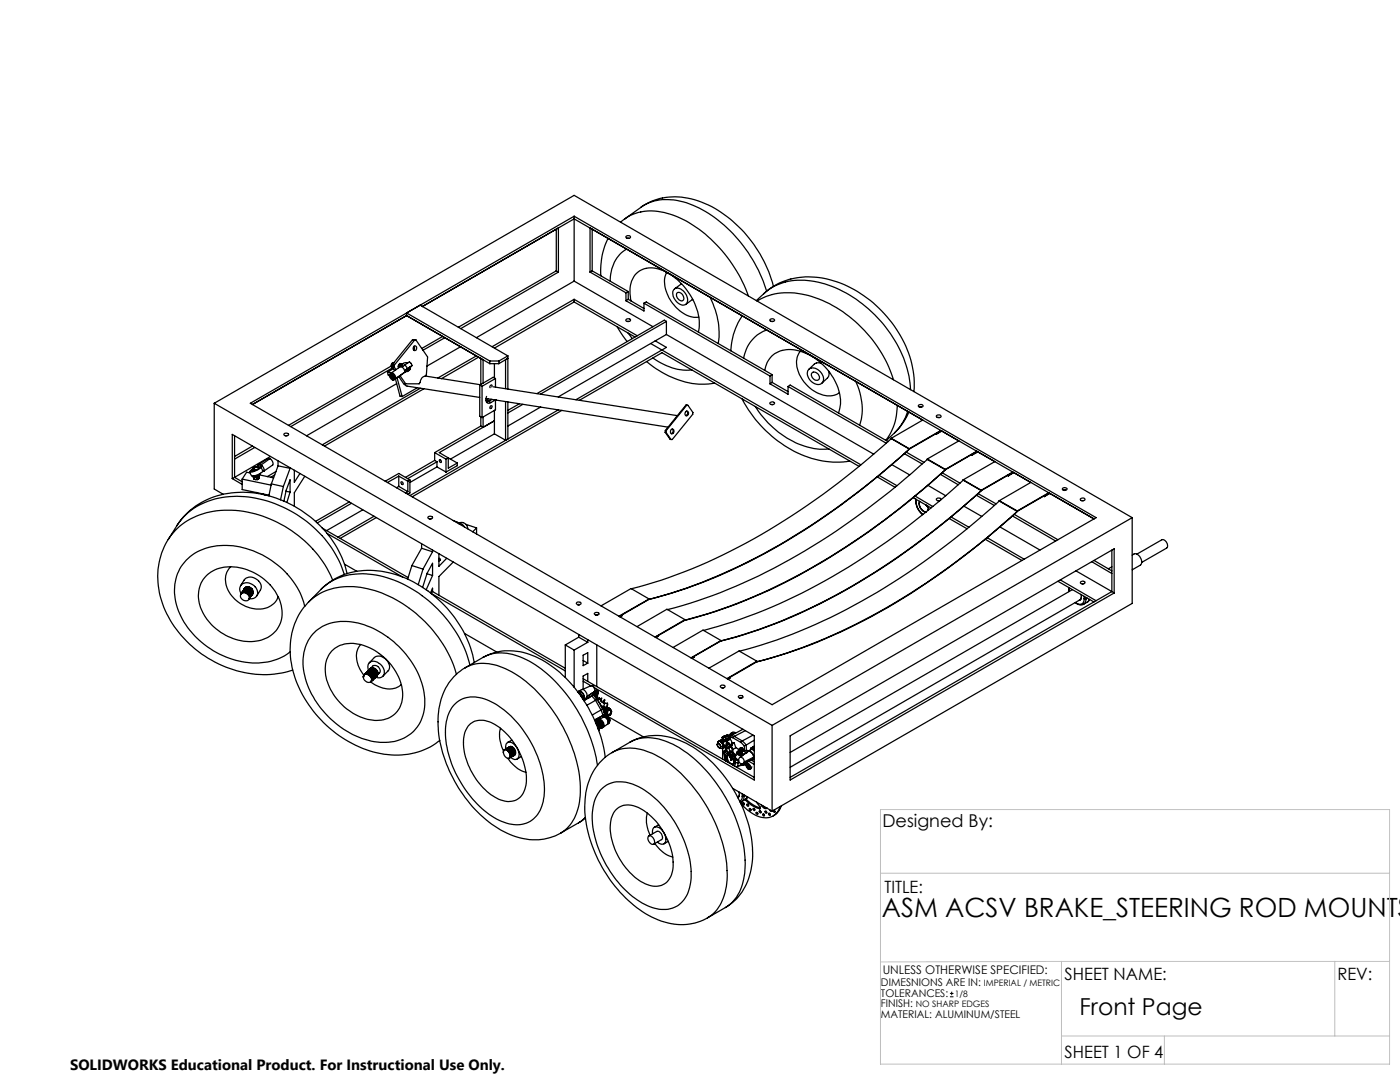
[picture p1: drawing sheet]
<svg xmlns="http://www.w3.org/2000/svg" width="279mm" height="216mm" viewBox="0 0 279 216" stroke-linecap="round" stroke-linejoin="round" font-family="sans-serif">
<defs><g id="words">
<text font-size="5.3" x="176" y="182.9">ASM ACSV BRAKE_STEERING ROD MOUNTS</text>
<text font-size="4.7" x="215.5" y="202.6">Front Page</text>
<text font-size="3.5" x="176.1" y="165">Designed By:</text>
<g font-size="3.4">
<text x="176.5" y="178.1">TITLE:</text>
<text x="212.5" y="195.5">SHEET NAME:</text>
<text x="266.9" y="195.5">REV:</text>
<text x="212.5" y="211.1">SHEET 1 OF 4</text>
</g>
<text font-size="3" x="14" y="213.5">SOLIDWORKS Educational Product. For Instructional Use Only.</text>
<text font-size="2.4" x="176.2" y="194.4">UNLESS OTHERWISE SPECIFIED:</text>
<g font-size="2.1">
<text x="175.8" y="196.8">DIMESNIONS ARE IN:</text>
<text x="175.8" y="198.9">TOLERANCES:</text>
<text x="175.8" y="201">FINISH:</text>
<text x="175.8" y="203.1">MATERIAL: ALUMINUM/STEEL</text>
</g>
<g font-size="1.8">
<text x="196.3" y="196.8">IMPERIAL / METRIC</text>
<text x="182.8" y="201">NO SHARP EDGES</text>
<text x="190.5" y="198.9">1/8</text>
</g>
</g></defs>
<g fill="none" stroke="#000" stroke-width=".25">
<path d="M111 54l.4 .3M111 54l-19.5 11.3M111 45.7v8.3M111.4 45.5v8.8M111.4 54.3l-19.5 11.3M114.6 43.1v13M114.6 59.7v.6M114.6 56.1l15.7 9.1M114.6 56.1l-19.5 11.3M114.6 59.7l12.6 7.3M114.6 59.7l-16.4 9.5M117.8 54.3l7.1 4.1"/>
<path d="M117.8 45.5v8.8M118.2 54l-.4 .3M118.2 45.7v8.3M118.2 54l7.2 4.2M121.4 47.6a14.3 14.3 0 0 0-1.5 7.4M124.7 43.6l-.8 .7M124.7 43.6a9.9 9.9 0 0 1 9.1-.8 25.3 25.3 0 0 1 13.2 11.3l1.5 2.8 .9 2.2M124.9 47.2l.2-.1a.39 .39 0 0 1 .5-.1 .39 .39 0 0 1 .1 .5h-.1a.46 .46 0 0 1-.7-.3zM124.9 58.4v1.6M125.1 49.7a7 7 0 0 0-3.3 6.4M125.2 47.6h.3M125.4 59.7l-.5 .3"/>
<path d="M125.4 59.7l3.1 1.9M125.4 58.2l-.5 .2M125.4 58.2v1.5M128 41.3a12.6 12.6 0 0 1 12.7-.7 25.5 25.5 0 0 1 13.7 16.6M128 41.3a9.9 9.9 0 0 1 9-.8 27 27 0 0 1 15.8 17.1l.2 .5M128 41.3l-3.3 2.3M133.1 54.3a5.8 5.8 0 0 0 .8 5.8 6 6 0 0 0 5.6 3.2M134.5 57.7a1.51 1.51 0 0 1 2.2 .7 1.62 1.62 0 0 1 0 2.4 2.3 2.3 0 0 1-2.4-2.4zM135.1 58.5a1 1 0 0 1 1.1 .3 1 1 0 0 1 0 1.2 1.11 1.11 0 0 1-1.1-1.5zM136 56.7l-1.4 .9M138.3 59.7l-1.5 1M141.7 59.3a15.5 15.5 0 0 1 1.6 9.2"/>
<path d="M152.4 58.6a13.9 13.9 0 0 1 13.9-2.6 23.7 23.7 0 0 1 16.1 18.7v3.4M152.4 58.6a11.3 11.3 0 0 1 10.2-2.4 25.3 25.3 0 0 1 17.1 13.8 20.1 20.1 0 0 1 2 7.8M152.4 58.6l-1.4 1.4M77.3 74.3l.8 .1M77.3 74.3l.2 .5 .2 .1M78 74.8a.53 .53 0 0 1 .6 .1 .53 .53 0 0 1 0 .7 .68 .68 0 0 1-.6-.8zM78 74.9l.1 .3a.32 .32 0 0 0 .4 .3 .32 .32 0 0 0 .2-.3M78 74.9l.1 .3 .4 .2M78 74.9l.2 .5 .3 .1M78.1 73l-20.5 11.9M78.2 74.4a1.18 1.18 0 0 1 .8 1.1M78.2 74.4l-.5 .3a1.25 1.25 0 0 0 .8 1.2"/>
<path d="M78.2 74.7a.46 .46 0 0 0 .5 .7M78.2 75.2l.3 .2M78.2 74.7l.1 .4 .4 .2M78.2 75.2l.5 .2M78.2 74.7v.1a.49 .49 0 0 0 .5 .5M78.2 73.3h.2M78.2 72.8l.5 .1M78.2 73.2h.5M78.2 72.8v.4M78.2 73.2l.6 .7M78.3 74.7l.1 .3 .3 .3-.2-.1zM78.4 74.7a.27 .27 0 0 0-.3 .2 .27 .27 0 0 0 .1 .3"/>
<path d="M78.4 74.7l.3 .5M78.4 72.4l-.3 .5 .1 .4M78.4 73.4l-20.4 11.7M78.4 74.8l.3 .3-.2-.3 .1 .2M78.4 74.9l.3 .3M78.5 73.6l-1.2 .7M78.6 72.4l-.3 .3M78.6 72.4a.52 .52 0 0 0-.5 .4 .52 .52 0 0 0 .2 .5M78.6 72.4l-.3 .2-.1 .5M78.6 72.4a.52 .52 0 0 0-.3 .8M78.6 72.4l-.4 .3v.4M78.7 73.2l.3 .6"/>
<path d="M78.7 72.9v.3M78.7 75.3l-.2 .1M78.9 75.6l.9 3.5h.5M79 75.5l-.5 .4M79.2 76.6l-18 10.4M79.2 75.4l1.1 3.7M79.5 73.1l.1 .3M79.5 73.1h.3M79.6 75.1l.9 1.5h.5M79.8 72.5l-.3 .6M79.8 72.5l.3 .1-.2 .2M79.8 72.5l.5 .1"/>
<path d="M79.8 73.1v.1M79.8 75l1.2 1.6M79.9 72.8v.4M79.9 72.8l-.1 .3M80 73.1a1.28 1.28 0 0 1 .8 1.2M80 73.1l-1.8 1.3M80.2 72.6h.2M80.3 72.7l-.2 .4M80.3 72.7l-.3 .1-.1 .4M80.3 72.6l-.4 .2M80.3 72.6h.1M80.6 76.6l.6 .4 14.5 2.3"/>
<path d="M80.8 72.8l.4-.3a.54 .54 0 0 1 .6-.2 .54 .54 0 0 1 .4 .5v.2M80.8 72.8l-.5 .4-.3-.1M80.8 72.8l.5 .8M80.8 74.3l-1.8 1.2M80.8 74.3l-2.3 1.6M81.1 63h.1M81.1 62.4l2.8-1.5 17.5 10.1M81.1 62.4l16.7 9.6M81.1 62.4v.6M81.1 63l16.7 9.6M81.1 63l-30.7 17.7M81.3 73.6l-.4 .2-.1 .5"/>
<path d="M81.4 72.4a.89 .89 0 0 0-1.3 .7M81.8 73.3a.38 .38 0 0 1-.2 .4 .38 .38 0 0 1-.4 0l.2 .1M81.8 73.2a.41 .41 0 0 1-.1 .5 .41 .41 0 0 1-.6 0M81.9 73.2a.9 .9 0 0 1-1.1 1M81.9 73.2l-1 .7M81.9 73.2l.3-.2-.9 .6M81.9 73.2a.54 .54 0 0 1-.2 .6 .54 .54 0 0 1-.7 0M82.3 67.8l-4.1 5M82.3 67.8h.5M82.3 67.8h.7M82.7 69.1a.41 .41 0 0 1 .4 .4 .41 .41 0 0 1-.6 .3l-.1-.3zM82.7 69.1v.4l-.2 .3"/>
<path d="M82.8 67.8l-4.1 5.1M82.8 67.8h.2M83 67.8l2.3 3.4-.2 3.6-.2 .2M83.3 77.4l-3 1.7M83.9 77.5l-19.6 11.3M84.3 61.2l30.3-17.5 103.7 59.8-8.8-5-1.1 .6M84.6 77.6l-19.8 11.4M84.9 75a1.24 1.24 0 0 0-1 1.3l-.3 .3h-2.6M84.9 75l10.9 1.8M88.3 67.1l-4.1 2.4M88.8 67.4l-4.4 2.5M91.9 69.2l-6.7 3.9"/>
<path d="M95.1 71l-7.7 4.4M95.5 71.3l-7.4 4.3M95.7 76.8l.5 .3M95.7 76.8v6.2l.5 .3M96.2 77.1v6.2M96.4 76.4v-4.6l-.4-.3v5.2M97 79.5l36.3 5.7M97.1 79.8l-.1 .1M97.1 79.8l.4 .3M97.1 79.1a.77 .77 0 0 0-.1 .9 .77 .77 0 0 0 .8 .4l.2-.1M97.4 79.6l-.3 .2M97.8 72.6h1.8"/>
<path d="M97.8 72v.6M97.8 72h1.8M98 79.7l-.4 .3M98.1 77.2l.1-.3a.29 .29 0 0 0-.4 .1 .29 .29 0 0 0 0 .4M98.2 79.7l-.7 .4M98.5 77.2l36.7 5.7M98.7 72.6v2.8M98.9 79.8h.1M98.9 75.5l-.5-.2-2.7 1.5M98.9 75.5l-2.7 1.6M98.9 79.8l-.9 .5M98.9 75.5v1.7"/>
<path d="M98.9 79.8v2l-2.7 1.5M99.6 72.6l1.8-1.1-.5 .3v5.7M99.6 72v.6M101.4 71v6.6M101.4 71l-1.8 1M114.6 60.3l12.1 6.9M114.6 60.3l-15.9 9.2M115.6 79.9l16.5-9.5 39.3 22.7M123.2 65.2l2 3M124.9 60l3.6 2.1v-1.6M125 63.7a.41 .41 0 0 1 .5-.1 .41 .41 0 0 1 .3 .4 .51 .51 0 0 1-.9-.2zM125.2 64.1h.3"/>
<path d="M125.3 66.5l.9 1.1M125.9 60.1a5.5 5.5 0 0 1 1.7-6 5.4 5.4 0 0 1 5.9 .5 12.4 12.4 0 0 1 6 10.9l-.1 .8M128.5 60.5l25.2 14.5M128.5 60.5l.5-.2 25.1 14.5M129 72.1a17.2 17.2 0 0 0 13 4.5l.6-.2M129.9 68.5l41.9 24.2M130.3 71.4a11.2 11.2 0 0 0 7.8 2.4M130.8 68l-19.4 11.2M130.8 68l2.2 1.3-18.1 10.5M133 64.1l-.4-.2-25.4 14.6M133 64.1l-25.1 14.5M133 64.1v2.6"/>
<path d="M133 66.7l-2.2 1.3M133 66.7l41.4 23.9M148.1 79.6a23.4 23.4 0 0 0 16.7 12.5l2.8 .1 2-.2M148.1 63a13.8 13.8 0 0 0-2.3 7M151.1 60.1a12.8 12.8 0 0 1 10.9-.9 26 26 0 0 1 16.3 16.6M152.6 73.9a4.8 4.8 0 0 1 6.1-4.1 11.5 11.5 0 0 1 9 10.8l-.4 1.8M153 65.8a7.2 7.2 0 0 0-4.6 5.7M153.7 75v1.6M153.7 76.6l3.6 2.1v-1.6M153.7 63.7h.1a.39 .39 0 0 1 .5-.1 .39 .39 0 0 1 .2 .5h-.1a.4 .4 0 0 1-.5 .1 .4 .4 0 0 1-.2-.5zM154 64.1h.3M154.1 74.8v1.5"/>
<path d="M154.1 76.3l-.4 .3M154.1 76.3l3.2 1.8M154.1 74.8l-.4 .2M157.3 77.1l19.6 11.3M157.3 77.1l.4-.3 19.5 11.3M159.7 70.1a4.5 4.5 0 0 0 .2 5.4 6.7 6.7 0 0 0 6.2 3.5l.9-.3 .5-.3M161.4 73.7a1.84 1.84 0 0 1 2.7 1.1 1.21 1.21 0 0 1-.1 1.7 1.21 1.21 0 0 1-1.7-.1 1.95 1.95 0 0 1-.9-2.7zM162.1 74.4a.97 .97 0 0 1 1.1 .2 .97 .97 0 0 1 .1 1.2 1.04 1.04 0 0 1-1.1-.3 1.04 1.04 0 0 1-.1-1.1zM163.9 72.5a1.35 1.35 0 0 0-1.4 .1l-1.1 1.1M165.3 74a1.32 1.32 0 0 1-.2 1.4l-1.1 1M170.8 76.1a11.7 11.7 0 0 1 .8 8.7M42.8 80.5l111.3 64.2"/>
<path d="M42.8 80.5l71.8-41.5 111.4 64.3M42.8 80.5v17.1l1.8 1M46.4 95.5v-8.8l104.1 60.1v8.8l-31.9-18.4M46.4 95.5l1.9 1.2M46.8 95.2l-.4 .3M46.8 87v8.2M46.8 95.2l1.5 .9M48.3 95.6v2.1l5.4 1.1M48.3 95.6l5.8 1.2M49.9 94.1l.1 .5a.59 .59 0 0 0 1 .3l.9-.4 .5-.4M49.9 94.4l-.7-.2-.9 1.4M50 80.5l64.6-37.4 104.2 60.2-64.7 37.3z"/>
<path d="M50.4 89l-3.6 2.1M50.6 95l.1 .6M50.6 95l.1 .1M50.7 95.1l.3 .2M50.7 95.1v.2M50.7 93.3l-.3 .2-.2 .5M50.7 95h.1M50.7 93.5l.1 .3M50.7 95.6l.6 .1M50.7 95.3h.3M50.7 95.3v.3M50.8 89.3l-4 2.3"/>
<path d="M51 95.3l.3 .1M51.1 98.2l.4 .3M51.3 95.4v.3M51.4 92.9l-.1 .3M51.5 95.2l-.2 .2M51.5 95.2l-.5 .1M51.6 93.3h.1a1.15 1.15 0 0 1-1.1 .7h-.3v-.1M51.6 93.5a.53 .53 0 0 0-.9 .1l.4 .2M51.6 94.9l-.3 .1-.5-.1M51.6 94.8l-.7 .1h.5l.4-.1 2.8 .6M51.6 93.3h.1l-.2-.1a.61 .61 0 0 0-.9 .5l.3 .2M51.6 93.5a.55 .55 0 0 0-.5-.3 .55 .55 0 0 0-.4 .4l.3 .2"/>
<path d="M51.6 94.9a.51 .51 0 0 1-.4 .4 .51 .51 0 0 1-.5-.3M51.8 95.1v.4l-.5 .2M51.8 95.1l-.2-.2-.1 .3M51.8 95.1l-.3 .1M52 94.4l-.4 .4M52.1 93.3a3.4 3.4 0 0 1-2.2 .9l.1-.3 .3-.2M52.1 93.3l.3 .8M52.1 92.8l.1 .3M52.1 92.8a1.1 1.1 0 0 1 .5 1.2M52.1 92.8l-.7 .1M52.2 93.1l-.1 .2M52.2 93.1l-.8 .1"/>
<path d="M52.5 98.6l.4 .2M52.6 94v-.1l-.2 .2M52.6 94l-.2 .1M53.9 91.5a1.14 1.14 0 0 1 .5 1.3l-1.8 1.2M53.9 91.5l-1.8 1.3M53.9 91.5l-.7 .1-1.8 1.3M54 91.1l-7.2 4.1M54.2 96.6l2.4 .5M54.2 96.6l-.5 2.4M54.8 94.8l-.8 .4M55.1 94.1l-1.8 1M55.5 93l2.4 .5"/>
<path d="M55.5 92v1M55.5 93l-1.3 3.6M56.6 97.1l-.6 2.6M56.7 86.6l.2-.1a.4 .4 0 0 1 .5-.1 .4 .4 0 0 1 .1 .5h-.1a.42 .42 0 0 1-.5 .1 .42 .42 0 0 1-.2-.4zM57 87h.3M57.1 98l.8 .2M57.9 93.5l-1.3 3.6M57.9 93.3v.2M57.9 98.2v-2.5l-.8 2.1-.4 2.2M57.9 98.2l-.6 2.1M58.7 93.8v2.4l1.2-1.7M60.8 95l-2.1 3.3v2.7"/>
<path d="M79.6 95l1.8 1M79.6 95l-2.3 1.3M79.6 97l-.5 .3M79.6 95v2M79.6 97l1.8 1.1M80 96.2a.31 .31 0 0 1 .4 .1 .31 .31 0 0 1-.1 .4l-.3-.3zM81.4 98.1l-.5 .3M81.4 96v2.1M81.8 95.8l-.4 .2M81.8 95.8l-2.2-1.3-2.7 1.5M81.8 95.8v2.6l-.4 .2M86.7 91.9l.5 .2"/>
<path d="M86.7 91.9l-5.8 3.3M86.7 90.3l2.3 1.3M86.7 90.3v1.6M87.2 93.2l-5.4 3.1M87.2 93.2l1.8 1M87.2 92.1l-5.8 3.4M87.2 92.1v1.1M87.7 91.8a.3 .3 0 0 1 .3 .1 .3 .3 0 0 1-.1 .4l-.2-.3zM89 91.6v2.6M89.5 91.4l-.5 .2M89.5 91.4v2l1.8-1M89.5 91.4l1.8 1"/>
<path d="M91.3 92.4v.5l-2.3 1.3M96 83.2v1.8M96 85l.4 .3M96 85l-9.3 5.3M96.4 83.2v2.1M96.4 85.3l2.3-1.3-11 6.3 1.8 1.1M97.5 80.1l-.4 .1M97.5 80.1l.5 .2M98 81a.26 .26 0 0 1 .2 .3 .26 .26 0 0 1-.4 .1zM98.7 86.6l2.2 1.2M98.7 81.9v4.7M98.7 86.6l-8.8 5"/>
<path d="M100.9 80.1v7.7M101.4 80.2v7.4l-.5 .2M103.6 80.6l-2.2 1.3M104.4 80.7l-3 1.7M107.9 81.2l-6.5 3.8M111.4 81.8l-29.6 17.1M112.1 81.9l-29.8 17.2M132.8 86.3h.1M132.8 86.3l.9 1.4h.2M132.8 85.9v.4M132.8 85.9h.2M132.9 86.3l1 1.4"/>
<path d="M133 85.9l-.1 .4M133.9 85.7a.43 .43 0 0 1 .7 .3 .43 .43 0 0 1-.4 .5 .45 .45 0 0 1-.4-.3 .45 .45 0 0 1 .1-.5zM134.1 85.6a.53 .53 0 0 1-.1 .9M136.8 82.2a.43 .43 0 0 1 .7 .3 .43 .43 0 0 1-.5 .5 .49 .49 0 0 1-.2-.8zM136.9 80.9h.1l-4 5M136.9 80.9h.4M136.9 80.9l-4.1 5M137.1 82a.56 .56 0 0 1-.2 .9M137.1 80.9h.2M137.3 80.9l1 1.4v.4l-4.1 5h-.3M150.7 81.1a17.8 17.8 0 0 0 12.9 8.5h1.8M153.7 80.4a.49 .49 0 0 1 .5-.2 .49 .49 0 0 1 .4 .3 .49 .49 0 0 1-.5 .2 .49 .49 0 0 1-.4-.3z"/>
<path d="M154 80.7h.3M175 95.1l3.6 2.1M175.4 94.9l3.6 2M177.9 87.5a138.1 138.1 0 0 1-41.4 26.6l-4.6 1.7-5.9 1.7M177.9 87.5l3.6 2.1M177.9 87.5l3.6 2M177.9 87.5h.1M178 92.7l3.5 2.1M178.5 86.4l-1.6 1.5M179.1 80.9a11.2 11.2 0 0 1-2.3 7M180.5 90.5l3.5 2.1M180.8 90.2l3.6 2.1"/>
<path d="M181.2 82.1a10.4 10.4 0 0 1-2.7 4.3M181.4 82.2a12.8 12.8 0 0 1-2.9 4.2M181.5 89.6a138.1 138.1 0 0 1-41.4 26.6l-6.1 2.1-4.5 1.2M181.5 89.5v.1M182.2 99.3l3.6 2.1M182.6 99l3.6 2.1M182.7 99.6v.4M182.8 99.6v.5M183.3 80.8h.1a.39 .39 0 0 1 .6-.1 .39 .39 0 0 1 .1 .5h-.1a.4 .4 0 0 1-.5 .1 .4 .4 0 0 1-.2-.5zM183.6 81.2h.3M184.1 97.7v.1M184.1 83.8l-6.2 3.7"/>
<path d="M185.1 91.7a140.5 140.5 0 0 1-38.3 25.3 95.5 95.5 0 0 1-13.6 4.6M185.1 91.7l3.6 2M185.1 91.6l3.6 2.1M185.1 91.6v.1M185.2 96.8l3.5 2.1M186.7 86.6h.2M186.9 86.6v-.1l-5.4 3.1a140.1 140.1 0 0 1-38.4 25.4 90.1 90.1 0 0 1-13.6 4.6l-5.4 3.1v.2l-.3 .2M186.9 86.6l1.1-.6 3.3 2-6.2 3.6M186.9 82.9h.1a.41 .41 0 0 1 .5-.2 .41 .41 0 0 1 .2 .6 .54 .54 0 0 1-.8-.3zM187.2 83.3h.3M187.2 99.9h.3M187.7 94.7l3.5 2"/>
<path d="M187.7 85.9l-6.2 3.6M187.8 99.7a.48 .48 0 0 0-.5-.3 .48 .48 0 0 0-.4 .4l.4 .1h.3M187.8 85.9l-.9 .6 1-.5M188 94.3l3.6 2.1M188.7 93.7a139.3 139.3 0 0 1-39.9 26 93.4 93.4 0 0 1-12.1 4.1v-.2M188.7 93.7h.1M192.2 95.8a138.6 138.6 0 0 1-39.8 26 91.8 91.8 0 0 1-12 4M192.2 95.8l3.6 2.1M192.2 95.7l3.6 2.1M192.2 95.7v.1M193.9 90.7l.1 .1M194 90.8v-.2l-5.3 3.1a137.9 137.9 0 0 1-39.9 26.1 84.9 84.9 0 0 1-12.2 4l-5.3 3.1-.3 .3"/>
<path d="M194 90.8l1.2-.6 3.3 1.9-6.3 3.6M194.8 98.8l3.6 2.1M194.9 90l-6.2 3.7M195 90.1l-.9 .6 1-.6M195.2 98.5l3.6 2M195.8 97.9a139.8 139.8 0 0 1-39.8 26 100.9 100.9 0 0 1-12.1 4v-.1M195.8 97.8v.1M199.4 100a138.1 138.1 0 0 1-41.4 26.6l-6 2.1-4.4 1.2M199.4 100l3.6 2.1M199.4 99.9l3.6 2.1M199.4 99.9v.1M201.1 94.9l.1 .1"/>
<path d="M201.2 95v-.2l-5.3 3.1a135.7 135.7 0 0 1-41.5 26.7l-6.1 2.1-4.5 1.2-5.3 3.1v.2l-.4 .2M201.2 95l1.1-.7 3.4 2-6.3 3.6M202.1 94.2l-6.3 3.6M202.2 94.2l-.9 .6 .9-.5M208.3 99l.1 .1M208.4 99.1v-.2l-5.3 3.1a136.7 136.7 0 0 1-41.5 26.7l-4.6 1.7-6 1.7-5.3 3-.4 .4M209.3 98.3l-6.3 3.7M209.4 98.4l-.9 .6 .9-.6M212 97.5a.53 .53 0 0 1 .9 .1 .5 .5 0 0 1-.5 .3 .5 .5 0 0 1-.4-.4zM212.3 97.8h.4zM215.6 99.6l.2-.2a.39 .39 0 0 1 .5-.1 .39 .39 0 0 1 .1 .5l-.1 .1a.43 .43 0 0 1-.4 0 .43 .43 0 0 1-.3-.3zM215.9 99.9h.3"/>
<path d="M33.6 107.6a15 15 0 0 0 0 15.5 22 22 0 0 0 22.6 11.2l2.2-.6M33.6 107.6a13.9 13.9 0 0 1 12.6-5.8 23.5 23.5 0 0 1 20.2 13.9M35.3 104.9a15.3 15.3 0 0 1 14.6-6.6 22.1 22.1 0 0 1 19.1 15l.3 1.1M35.3 104.9a13.9 13.9 0 0 1 12.7-5.8 23.3 23.3 0 0 1 20.5 15l.2 .6M35.3 104.9l-1.7 2.7M41.1 115a7.7 7.7 0 0 1 8.3-1.3 9.9 9.9 0 0 1 6.9 8.9 5.8 5.8 0 0 1-6.1 5.4 10.7 10.7 0 0 1-10.5-8.1 5.7 5.7 0 0 1 1.4-4.9zM46 113.1a4.3 4.3 0 0 0 .5 6.1 6.2 6.2 0 0 0 7.6 1.7l.8-.7 .6-1.1M48 116.9l.7-1.2a2 2 0 0 1 2.4-.2 2 2 0 0 1 .9 2.1l-.7 1.3M48 118.6a1 1 0 0 1 1.3-.3 1 1 0 0 1 .5 1.2M48.2 118.5a.98 .98 0 0 1 1.2 0 .98 .98 0 0 1 .2 1.2 .98 .98 0 0 1-1.2-.1 .98 .98 0 0 1-.2-1.1zM48.2 118.4h.1M48.2 118.3a.96 .96 0 0 1 1.2-.2 .96 .96 0 0 1 .5 1.1"/>
<path d="M48.2 118.4a.96 .96 0 0 1 1.2-.2 .96 .96 0 0 1 .4 1.1M48.3 118.3a.96 .96 0 0 1 1.2-.2 .96 .96 0 0 1 .4 1.1M48.3 118.2v.1M48.3 118.2a.96 .96 0 0 1 1.3-.3 .96 .96 0 0 1 .4 1.2M48.4 118.1h.1M48.4 118.1a.98 .98 0 0 1 1.1-.2 .98 .98 0 0 1 .5 1.1M48.4 118.1a.95 .95 0 0 1 1.2-.3 .95 .95 0 0 1 .5 1.2M48.4 118h.1M48.5 118a.96 .96 0 0 1 1.1-.2 .96 .96 0 0 1 .5 1.1M48.5 117.9a.95 .95 0 0 1 1.2-.2 .95 .95 0 0 1 .5 1.1M48.5 117.8h.1M48.5 117.8a.98 .98 0 0 1 1.2-.2 .98 .98 0 0 1 .5 1.1"/>
<path d="M48.6 117.8a.95 .95 0 0 1 1.2-.3 .95 .95 0 0 1 .4 1.2M48.6 117.7a.98 .98 0 0 1 1.2-.2 .98 .98 0 0 1 .5 1.1M48.7 117.7a.95 .95 0 0 1 1.2-.3 .95 .95 0 0 1 .4 1.1M48.7 117.5h.1M48.7 117.5a.98 .98 0 0 1 1.2-.1 .98 .98 0 0 1 .5 1.1M48.8 117.5a.97 .97 0 0 1 1.6 .1M48.8 117.5h.1M48.8 117.4a.97 .97 0 0 1 1.2-.1 .97 .97 0 0 1 .4 1.2M49.7 117.1l-.7 .1-.2 .2M49.8 119.3v-.1l-.1 .3M49.8 119.5h-.1M49.8 119.4a.96 .96 0 0 0-.4-1.2 .96 .96 0 0 0-1.2 .3 1.38 1.38 0 0 1 0-1.9 1.38 1.38 0 0 1 1.9-.1 1.7 1.7 0 0 1 .9 2.7l-.4 .2-.8 .1"/>
<path d="M50 119v.1M50.1 118.9h.1M50.2 118.8h.1M50.3 118.6h.1M50.4 118.5h.1M50.4 118.4h.1M64.1 117.6a14.1 14.1 0 0 1 14.1-3.2 23.4 23.4 0 0 1 16.5 17.8M64.1 117.6a11.7 11.7 0 0 1 10.3-2.9 25 25 0 0 1 19.3 17.5l.1 .5M64.1 117.6l-2.5 2.6M64.3 105.4l17.2 9.9M65.3 106.4l15.1 8.7M68.8 112.6l2.4 1.4"/>
<path d="M69.7 100.2l-6.7 3.8M70.1 100.4l-6.8 4M72.4 101.7l-7.2 4.2M74.6 103l-7.1 4.2M75.1 103.3l-7.2 4.1M82.2 112.9l2.2 .7M82.2 112.9l-.8 2.7M84.1 109.4l2.2 .7M84.1 108.5v.9M84.1 109.4l-1.9 3.5M84.4 113.6l-.9 3.1M85.2 114.5l1.1 .3"/>
<path d="M85.4 103.2l.2-.2a.4 .4 0 0 1 .5 0 .4 .4 0 0 1 .2 .4l-.1 .1a.42 .42 0 0 1-.5 .1 .42 .42 0 0 1-.3-.4zM85.7 103.5h.3M86.1 118.4l26.7 15.5M86.3 109.8v.3M86.3 114.8v-2.4l-1.1 2-.9 2.8M86.3 118.1v-.7l-.4 .9 .4-.3 26.5 15.3M86.3 110.1l-1.9 3.5M86.3 114.8l-1.2 2.9M87.6 111.4l.2 .1v.3M87.6 111.7l.2 .1M87.6 110.5v2.5l1.5-1.6M87.8 111.8l-.2 .1"/>
<path d="M90.5 103.9l.9 .3M90.5 112.1l-2.9 2.9v3.8M91.2 104.2h.2M91.4 104.2l.4 .1M91.5 104.5a1 1 0 0 1 1.2 .6M91.8 104.3a1.22 1.22 0 0 1 1.5 1.2M91.8 104.3l-.3 .2M93 104.6l2.1 .7M95.1 105.3l-.8 .8M95.1 105.3v1.2M129.5 119.5l-6 3.4M129.5 119.5l-3.6-2.1-6 3.5"/>
<path d="M182.7 100l.1 .2a3.6 3.6 0 0 0 1.3 2.5M182.7 100l.1 .1M182.8 100.1a3.3 3.3 0 0 0 1.4 2.6M183.5 100a1.7 1.7 0 0 0 1.3 2.2M183.6 100a1.64 1.64 0 0 0 1.3 2.1M184.8 100.8l.4 .4-.3-.4M185.2 101v.8M185.2 101.5v.3M189.4 103.5l3.6 2M189.8 103.2l3.6 2M192.4 101l3.5 2M196.6 107.6l7.3 4.2"/>
<path d="M197 107.3l7.4 4.3M199.5 105.1l8 4.6M202 102.9l8.7 5M202.4 102.6l8.7 5.1M203 102.1a140.2 140.2 0 0 1-39.8 25.9 88.9 88.9 0 0 1-12.1 4v-.1M203 102v.1M211.1 116l7.2 4.1M211.6 115.7l7.2 4.2M213.3 117.7v.3M213.3 117.7l.1 .1M213.3 117.2v.5M213.4 117.3v.7"/>
<path d="M214 117.7l-56.3 32.4M214.7 113.9l7.2 4.1M215.7 116.1a.43 .43 0 0 1 .5-.2 .43 .43 0 0 1 .3 .5 .52 .52 0 0 1-.9-.2zM215.7 118.6a.74 .74 0 0 1-.4 1.2M215.8 119.1l-.3 .6-57.8 33.4M215.9 116.5h.3M216.4 119.5h.3M216.4 119.5a.96 .96 0 0 1-.6 1 .96 .96 0 0 1-1.2-.3M216.4 119v.5M216.7 119.5l-.1 .7-.3 .4M216.7 119.2v.3M217 119.3l-.3 .2"/>
<path d="M217.4 119.6l-.4 .5M217.5 119.6l-.5 .5M217.9 112.1l4 2.3M218.3 111.8l3.6 2.1M221.9 113.1l-.7 .4M221.9 118l.5 .3M221.9 118l-64.2 37.1M221.9 109.7v8.3M226 110.8a1.16 1.16 0 0 1 1.8 .8 1.02 1.02 0 0 1-.2 1.1l-1.6 1M226 103.3l-71.9 41.4M226 103.3v17.1l-71.9 41.5M226.9 110.6l5-2.9a1.13 1.13 0 0 1 .9 1.7l-4.9 2.8"/>
<path d="M60.8 121a16.8 16.8 0 0 0-13.6-12 11.1 11.1 0 0 0-10.4 3.2 9.9 9.9 0 0 0-.4 11.4 17 17 0 0 0 17.1 8.5 10.5 10.5 0 0 0 4.4-2M61.6 120.2a14.2 14.2 0 0 0-2.9 14.3 23.2 23.2 0 0 0 18.7 16.1 13.9 13.9 0 0 0 10.4-2.9M61.6 120.2a12 12 0 0 1 11-2.9 25.1 25.1 0 0 1 17.9 15.3l.6 1.9M62.4 126.5a9 9 0 0 1 9.1-2.2 18.4 18.4 0 0 1 13.1 13.9 8.1 8.1 0 0 1-3.9 9 11.6 11.6 0 0 1-10.3-.6 18.1 18.1 0 0 1-9.9-13.6 8.9 8.9 0 0 1 1.9-6.5zM66.2 129.9a6.1 6.1 0 0 1 6.7-1 11.2 11.2 0 0 1 7.5 9.9 4.9 4.9 0 0 1-6.1 4.9 11.3 11.3 0 0 1-9.4-9.9 5.2 5.2 0 0 1 1.3-3.9zM72 128.6a4.3 4.3 0 0 0 0 5.3l.6 .8M72.5 135.1a.69 .69 0 0 1 .5-.6 .69 .69 0 0 1 .8 .3 .83 .83 0 0 1 .2 1.2M72.6 135a.69 .69 0 0 1 .5-.6 .69 .69 0 0 1 .7 .3l.4 .6 .1 .4-.2 .2M72.6 135l-.1 .1M72.6 135h.1M72.6 134.7a1 1 0 0 1 1.2 .2 1 1 0 0 1 .2 1.1 1 1 0 0 1-1.1-.2 1 1 0 0 1-.3-1.1zM72.7 134.6a.97 .97 0 0 1 1.2 .1 .97 .97 0 0 1 .2 1.2"/>
<path d="M72.8 134.6a.97 .97 0 0 1 1.2 .1 .97 .97 0 0 1 .2 1.1M72.8 134.5h.1M72.8 134.5a1.01 1.01 0 0 1 1.2 .2 1.01 1.01 0 0 1 .2 1.1M72.9 134.4h.1M72.9 134.4a1 1 0 0 1 1.2 .2 1 1 0 0 1 .2 1.1 .98 .98 0 0 0-.3-1.1 .98 .98 0 0 0-1.2-.1M72.9 134.4a.99 .99 0 0 1 1.2 .1 .99 .99 0 0 1 .3 1.1M73 134.3a.99 .99 0 0 1 1.2 .1 .99 .99 0 0 1 .2 1.2M73 134.4a.99 .99 0 0 1 1.1 .1 .99 .99 0 0 1 .3 1.1M73 134.3v.1M73.1 134.3a1 1 0 0 1 1.1 .1 1 1 0 0 1 .2 1.2M73.1 134.3h.1M73.1 134.2h.1"/>
<path d="M73.1 134.2a.99 .99 0 0 1 1.2 .1 .99 .99 0 0 1 .2 1.2 .98 .98 0 0 0-.2-1.2 .98 .98 0 0 0-1.2 0M73.2 134.2a.96 .96 0 0 1 1.2 .1 .96 .96 0 0 1 .2 1.1M73.2 134.1h.1M73.2 134.1a1 1 0 0 1 1.2 .2 1 1 0 0 1 .2 1.1M73.2 134.1a.99 .99 0 0 1 1.2 .1 .99 .99 0 0 1 .3 1.1M73.3 133.9h.1M73.4 133.9a.98 .98 0 0 1 1.2 .1 .98 .98 0 0 1 .2 1.2M73.4 133.9a1 1 0 0 1 1.1 .2 1 1 0 0 1 .3 1.2M73.4 133.9h.1M73.4 133.9a.99 .99 0 0 1 1.2 .1 .99 .99 0 0 1 .2 1.1M73.5 133.9a.97 .97 0 0 1 1.2 .1 .97 .97 0 0 1 .2 1.1M73.5 133.8h.1"/>
<path d="M73.5 133.8a1.01 1.01 0 0 1 1.2 .1 1.01 1.01 0 0 1 .2 1.2 1.21 1.21 0 0 0 1.6-.2 1.21 1.21 0 0 0 0-1.6 1.97 1.97 0 0 0-2.8-1 1.45 1.45 0 0 0-.1 1.5 .99 .99 0 0 1 1.1 .1 .99 .99 0 0 1 .3 1.1M73.6 133.7h.1M73.6 133.7a.99 .99 0 0 1 1.2 .1 .99 .99 0 0 1 .3 1.1M73.6 133.7a.99 .99 0 0 1 1.2 .2 .99 .99 0 0 1 .2 1.1M73.7 133.6h.1M73.7 133.6a.98 .98 0 0 1 1.2 .1 .98 .98 0 0 1 .2 1.2M73.7 133.6a1 1 0 0 1 1.2 .2 1 1 0 0 1 .2 1.1M73.7 132.3l1-1.1a2.13 2.13 0 0 1 3.1 2l-.2 .5-1.2 1.2M73.8 133.6h.1M73.8 133.6a.97 .97 0 0 1 1.1 0 .97 .97 0 0 1 .3 1.2M73.8 133.6a.99 .99 0 0 1 1.1 .1 .99 .99 0 0 1 .2 1.1M73.8 133.5h.1"/>
<path d="M73.8 133.5a.99 .99 0 0 1 1.2 .1 .99 .99 0 0 1 .2 1.2M73.9 133.5a.97 .97 0 0 1 1.1 0 .97 .97 0 0 1 .3 1.2M73.9 133.4l.5-.5a1.02 1.02 0 0 1 1.1 .2 1.02 1.02 0 0 1 .2 1.2l-.4 .4M74 136.1a5.3 5.3 0 0 0 5.6 .9l.5-.4M74.1 135.9h.1M74.2 135.8h.1M74.4 135.6h.1M74.6 135.4h.1M74.7 135.3h.1M74.8 135.3h.1M74.8 135.3a.99 .99 0 0 0-.3-1.2 .99 .99 0 0 0-1.2 0 1 1 0 0 1 1.1 .1 1 1 0 0 1 .3 1.1M74.8 135.2h.1"/>
<path d="M75 135h.1M75.1 134.9h.1M92.7 126.4l6.4 3.7M92.9 133.2a11.6 11.6 0 0 0-5.5 10.2 26.8 26.8 0 0 0 9.6 20.1 14.7 14.7 0 0 0 11.6 3.9l2.2-.6 1.1-.6M92.9 133.2a8.9 8.9 0 0 1 8.6 .5 28.2 28.2 0 0 1 12.3 14.4 20.9 20.9 0 0 1 1.4 13.7 7.4 7.4 0 0 1-3.3 4.4M96.4 131.2a11.9 11.9 0 0 1 11.8 .5 27.1 27.1 0 0 1 12.5 18.9l.1 .5M96.4 131.2a8.8 8.8 0 0 1 8.1 .2 26.7 26.7 0 0 1 11.8 12.4 29.5 29.5 0 0 1 2.9 8.9M96.4 131.2l-3.5 2M112.8 128.7l1.8 1M112.8 128.7v6.5M114.6 129.7v7.5M115.1 120.3l.1-.1a.4 .4 0 0 1 .5-.1 .4 .4 0 0 1 .2 .4l-.1 .1a.42 .42 0 0 1-.5 .1 .42 .42 0 0 1-.2-.4z"/>
<path d="M115.3 120.6h.3zM115.3 138.1a.99 .99 0 0 1 1 .4 .99 .99 0 0 1 .1 1.1M115.4 138.1a1.3 1.3 0 0 1 .9 1.3M115.4 138.2l.5 .3 .3 .8M115.5 137.9a1.09 1.09 0 0 1 1 1.7M115.5 137.9l-.1 .2M115.5 137.9l.5-.3a1.12 1.12 0 0 1 1.2 1.4M115.5 138.3l.5 .4 .1 .5M115.5 126.6v.5M115.5 127.1l1.8 1.1M115.5 127.1l-2.7 1.6M115.6 138.4l.4 .6"/>
<path d="M116.4 130.7l.9-.5v2.1l-.9 .5zM116.4 131.8l.9 .5M116.4 135.9l1.5 .9M116.4 135.4l34.1 19.7M116.4 139.6h.1M117.2 139l-.1 .2-.6 .4M117.2 139l.2 .2M117.3 127.6v.6M117.3 135.9v-1.5l-.9 .5v2.6M117.3 128.2l-2.7 1.5M117.4 139.2h.1M117.4 139.2l-.9 .6v-.3"/>
<path d="M117.5 138.8l-.3 .1M117.5 138.8l.3 .3M117.9 136.8l.7 .1M117.9 136.8a.82 .82 0 0 1 .8 1.1M117.9 136.8l-1.7 .8M118.1 138.9l-1.5 .9M118.1 138.9l.8 .8M118.1 138.9l.3-.2 .8 .8M118.1 138.9l-.7 .3M118.2 138.3l-.8 .5M118.2 138.3v.1M118.4 138.5l.1 .2"/>
<path d="M118.5 138.3l-.2 .4M118.5 138.3l-1 .5M118.5 138.2l.4 .3M118.5 138.7l.2 .1M118.5 138.2l-.1 .3M118.5 138.7h.1M118.6 138l-.4 .3M118.7 137.9l.1-.1v.4M118.7 137.9l-.2 .3M118.7 137.9a.4 .4 0 0 0 .1 .4 .4 .4 0 0 0 .4 .1M118.7 122.3l.1-.1a.4 .4 0 0 1 .5 0 .4 .4 0 0 1 .2 .4l-.1 .1a.42 .42 0 0 1-.5 .1 .42 .42 0 0 1-.2-.5zM118.7 137.9l-.3 .6"/>
<path d="M118.7 138h.1M118.7 138l.1 .3M118.8 138.3l.2 .1 .2-.1M118.8 138.2l.3 .1 .3-.2-.1 .4M118.9 139.7l-1.8 1M118.9 138.5h.4M118.9 139.7l1 2M118.9 138.1l-.1 .1M118.9 138.5l-.2 .3M118.9 138.2l-.1 .1M118.9 122.7h.3zM119 138l-.1 .1"/>
<path d="M119.1 139.2h-.2M119.1 139.2l-.1 .1M119.1 138.8l-.3 .3M119.1 128.7v8.3M119.2 139.5l-.3 .2M119.2 139.5l1.1 2M119.2 138.6v.4l-.1 .2M119.2 139l-.2 .4M119.2 138.4l.1 .1M119.2 138.3h.1M119.2 137.9v.1h-.2M119.2 137.9l-.2-.1v.2"/>
<path d="M119.2 137.9l-.1 .1M119.3 138.5l-.2 .3h-.4M119.3 137.8a.28 .28 0 0 1 0 .5 .28 .28 0 0 1-.4-.2M119.3 137.8a.27 .27 0 0 0-.4-.1 .27 .27 0 0 0 0 .4M119.3 138.3l-.1 .1M119.3 137.8l-.1 .1M119.4 139.2l.1 .4M119.4 139.9l.6 1M119.6 139.2l.1 .4v-.3M119.9 139.8h.1M120 139.3l-.1 .4M120 139.3l-.1 .5 .2 .2"/>
<path d="M120 139.3l-.1 .3M120.1 139.3l-.2 .4 .2 .3M120.7 139.6a.38 .38 0 0 0-.3 .3 .38 .38 0 0 0 .2 .4v-.1M120.7 139.7l-.2 .2 .1 .3M120.7 139.7l-.1 .5M124 122.8h.1M124.1 122.8v-.1l-.5 .3M124.1 122.8l-.4 .2M131.2 126.9v.1M131.2 127l-.4 .1M131.2 127l-.3 .2M136.7 123.6l-3.6-2-6 3.4"/>
<path d="M136.7 123.6l-6 3.5M138.4 131.1h.1M138.4 131.1v-.1l-.4 .3M138.4 131.1l-.4 .2M143.8 136.8h.1a.44 .44 0 0 1 .5-.1 .44 .44 0 0 1 .2 .4 .49 .49 0 0 1-.5 .2 .49 .49 0 0 1-.3-.5zM143.9 127.8l-3.6-2.1-6 3.5M143.9 127.8l-6 3.5M144.1 137.2h.3zM145.6 135.2v.1M145.6 135.3l-.4 .1M145.6 135.3l-.4 .2M147.4 138.9l.2-.1a.4 .4 0 0 1 .5 0 .4 .4 0 0 1 .1 .4h-.1a.42 .42 0 0 1-.5 .1 .42 .42 0 0 1-.2-.4z"/>
<path d="M147.7 139.3h.3M151.1 131.9l-3.6-2-6 3.4M151.1 131.9l-6 3.5M214.6 120.3a1.51 1.51 0 0 0 1.7 .3M216.2 120.6h.1M217 120.1l-.8 .5M90.6 140.7a5.8 5.8 0 0 1 7-.9 21.1 21.1 0 0 1 10.5 13.8 11.3 11.3 0 0 1-.8 8.9 5.4 5.4 0 0 1-6.7 1.6 18.7 18.7 0 0 1-9.4-9.3 16.5 16.5 0 0 1-1.9-11.8l.8-1.7zM93.5 144.9a3.8 3.8 0 0 1 4.9-.5 13.5 13.5 0 0 1 6.6 11.9 3.6 3.6 0 0 1-3.2 3.6 8.1 8.1 0 0 1-6.1-3.5 12 12 0 0 1-2.9-10.3zM99.9 145.3a6.2 6.2 0 0 0 .6 4.6M100.5 150l-.1 .1M100.6 149.6a1.08 1.08 0 0 1 1 1.7 1.08 1.08 0 0 1-1-1.7zM100.6 149.6a1.11 1.11 0 0 1 1.1 1.6"/>
<path d="M100.6 149.6h.1M100.7 149.6a1.06 1.06 0 0 1 1 .5 1.06 1.06 0 0 1 .1 1.1h-.1M100.8 149.6a1.11 1.11 0 0 1 1 1.6M100.8 149.5a1.06 1.06 0 0 1 1.1 .5 1.06 1.06 0 0 1 0 1.1h-.1M100.9 149.5h.1M100.9 149.5a1.08 1.08 0 0 1 1 1.6M100.9 149.5a1.05 1.05 0 0 1 1 .4 1.05 1.05 0 0 1 .1 1.2M101 149.5a.93 .93 0 0 1 .2-1.3 .93 .93 0 0 1 1.3 .2 2.38 2.38 0 0 1 .8 3 1.05 1.05 0 0 1-1.4-.3M101 149.4h.1M101 149.4a1.08 1.08 0 0 1 1 1.7M101.1 149.4a1.04 1.04 0 0 1 1 .5 1.04 1.04 0 0 1 0 1.1M101.1 149.4h.1"/>
<path d="M101.1 149.4a1.08 1.08 0 0 1 1 1.6M101.2 149.3a1.05 1.05 0 0 1 1 .5 1.05 1.05 0 0 1 0 1.2M101.2 149.3h.1M101.2 149.3a1.11 1.11 0 0 1 1 1.6M101.3 149.3a1.04 1.04 0 0 1 1 .4 1.04 1.04 0 0 1 0 1.1v.1M101.3 149.3a1.07 1.07 0 0 1 1 1.5M101.3 151.3h.1a6.4 6.4 0 0 0 3.6 2.8M101.4 149.2a1.06 1.06 0 0 1 1 .5 1.06 1.06 0 0 1 0 1.1M101.5 149.2a1.11 1.11 0 0 1 .9 1.6M101.5 149.2h-.1M101.6 149.1h.1M101.6 149.1a1.05 1.05 0 0 1 .9 .5 1.05 1.05 0 0 1 0 1.1 1.04 1.04 0 0 0-.7-1.6l-.3 .1"/>
<path d="M101.6 149.1a1.02 1.02 0 0 1 1 .5 1.02 1.02 0 0 1 0 1.1M101.7 149h.1M101.7 149a1.11 1.11 0 0 1 1 1.7M101.7 151.2l-.1 .1M101.9 151.1h.1M102 148.9l-.3 .1a1.04 1.04 0 0 1 1 .5 1.04 1.04 0 0 1 0 1.2M102.2 147.7l-.9 .5M102.2 150.9h.1M102.3 150.8h.1M102.7 150.7h.1M104.1 151l-.9 .4M118.7 143.7h.1"/>
<path d="M118.7 143.7h.2l.2 .2M118.9 144a.67 .67 0 0 1 .8 .5M118.9 144.3l.3 .1 .3 .2M118.9 144a.92 .92 0 0 1 .8 1.4M118.9 144a.84 .84 0 0 1 .9 .1 .84 .84 0 0 1 .3 1l-.4 .3M118.9 144l-.1 .1M118.9 144.3h.1a.64 .64 0 0 1 .4 .9M119 144.4h.1M119.1 144.4l-.1 .1M119.1 144.4l.3 .6M119.3 143.8h-.1M119.3 143.8h.1a1.15 1.15 0 0 1 .7 1.3"/>
<path d="M119.3 143.7a.96 .96 0 0 1 .9 1.5M119.3 143.7v.1M119.3 143.7h.1M119.4 145.5l.1 .3M119.4 145.2h.1M119.4 145l-.2 .1M119.4 145l-.1 .3M119.4 145.2l-.1 .1M119.5 144.6l.1 .3-.1 .3M119.5 145.2l-.2 .1M119.5 143.5l-.2 .2M119.5 143.9a.87 .87 0 0 1 .6 1"/>
<path d="M119.6 143.2h.1M119.6 143.2l-.9 .5M119.6 143.2v.3M119.6 143.5h-.1M119.6 143.5a1.09 1.09 0 0 1 .8 1.6M119.7 144.5l.1 .4-.1 .5M119.7 145.4h.1M119.7 145.4h-.4h.4M119.7 144.5l-.2 .1M119.9 141.7l-1.7 1M119.9 141.7l.4 1.1M119.9 140.9l.5 .1"/>
<path d="M120 145.2h.1M120.1 141.1h.4M120.1 145.1l.1 .1M120.1 140l.4 .3M120.1 145.2h.1M120.1 157.4a5.7 5.7 0 0 1 6.7-.7 20.4 20.4 0 0 1 10.1 12.2 12.9 12.9 0 0 1 0 10 5.3 5.3 0 0 1-6.8 2.2 18.9 18.9 0 0 1-9.7-9.7 15.9 15.9 0 0 1-1.7-11.8l.6-1.2zM120.2 141.1h.3l-.3 .1zM120.2 141.3l.4 .1-.2-.1M120.2 145.2h-.1M120.3 141.5l-.4 .2M120.3 141.5l.3 1-.3 .3M120.3 142.8l.1 .4"/>
<path d="M120.3 142.8l-1.7 .9M120.3 142.8l-.7 .4M120.4 143.2l-.8 .3M120.4 145.1l-.3 .1M120.4 145.1l-.1 .1M120.4 143.1a.95 .95 0 0 1 .8 1.4M120.4 143.1a.92 .92 0 0 1 .8 1.4M120.4 143.1h.1M120.4 143.1v.1M120.5 141h-.4M120.5 141.1h.6M120.5 141.8v.1"/>
<path d="M120.5 141.8h.1M120.7 143a.92 .92 0 0 1 .8 1.4l-.3 .1M120.7 143a.88 .88 0 0 1 .8 1.3M120.7 143l-.3 .1M120.7 142.2l.3 .6M120.7 142.2h.1M120.8 142.7h-.4h.3l-.1-.1 .3 .2M120.8 142.2l.3 .5M120.8 142.2l.3 .1M120.9 142.8h.1M120.9 141.5l-.2 .7M120.9 141.5l.1 .1"/>
<path d="M121 142.9a.81 .81 0 0 1 .6 1.2M121 141.6l-.2 .6M121 141.6h.3M121 142.8h.1M121.1 141.3l-.3 .1-.3 .4M121.1 142.7l-.1 .1M121.1 141.1l.1 .1M121.1 142.3l.3 .5M121.1 142.7l.3 .1M121.2 142a.45 .45 0 0 0 0 .5 .45 .45 0 0 0 .4 .2M121.2 142l-.1 .3M121.2 142.9l7.2 4.1"/>
<path d="M121.2 140.4l-.6-.1-.1 .8M121.2 140.4h.1M121.2 140.2v.2M121.2 140.4l-.1 .7M121.2 144.5l-.8 .6M121.2 144.5h.1M121.3 140.5l-.2 .6M121.3 141.6l-.1 .4M121.4 143.1l.3 .6M121.4 142.8h-.4M121.5 141.3a.75 .75 0 0 0-1 .9M121.5 141.3a.89 .89 0 0 0-.8 .6 .89 .89 0 0 0 .3 .9"/>
<path d="M121.5 141.4l-.6 .1M121.5 141.4l-.5 .2M121.5 141.3l.2 .2M121.5 141.4h.1M121.5 141.3v.1M121.5 141.4l.3 .1M121.6 141.6l-.4 .4M121.6 141.6l.4 .1M121.6 141.6h-.3M121.6 142.7l-.2 .1M121.7 141.7a.52 .52 0 0 1 .2 .5 .52 .52 0 0 1-.5 .4M121.7 141.7a.51 .51 0 0 0-.4 .3 .51 .51 0 0 0 .1 .6"/>
<path d="M121.7 141.7a.52 .52 0 0 1 .1 .5 .52 .52 0 0 1-.4 .4M121.8 141.5l-.2 .1M121.8 141.5l.2 .2M122 141.7v.6M122 142.3l-.4 .4M122 142.3l-.2 .3-.2 .1M122.1 150.2a11.5 11.5 0 0 0-5.4 10 26.6 26.6 0 0 0 7.6 18.4 16.7 16.7 0 0 0 12.1 5.9 10.1 10.1 0 0 0 4.8-1.3M122.1 150.2a8.7 8.7 0 0 1 8.1 .1 27.3 27.3 0 0 1 11.8 12.4 24.6 24.6 0 0 1 3 14.2 8.4 8.4 0 0 1-3.8 6.3M125.7 148.1a11.6 11.6 0 0 1 11.9 .6 26.5 26.5 0 0 1 12.6 22.8 11.6 11.6 0 0 1-5.4 9.6M125.7 148.1a8.5 8.5 0 0 1 8 .2 26.4 26.4 0 0 1 11.5 11.6 23.9 23.9 0 0 1 3.2 15.5 7.9 7.9 0 0 1-3.6 5.7M125.7 148.1l-3.6 2.1M143.2 148.5v-.3a.4 .4 0 0 1 .4-.3 .4 .4 0 0 1 .4 .3l.3 .7"/>
<path d="M143.2 148.6h.1M143.2 148.6v-.1a.39 .39 0 0 1 .5 0 .39 .39 0 0 1 .1 .5M143.2 148.6a.43 .43 0 0 0 .1 .5 .43 .43 0 0 0 .5 0v-.1M143.2 148.6v-.1a.43 .43 0 0 1 .5 0 .43 .43 0 0 1 .1 .5M143.4 148l-.1 .1M143.4 148a.9 .9 0 0 1 1 .9M143.6 147.8h.4l.4 .4M143.6 147.8h.3l.5 .4M143.6 147.8l-.2 .1M143.7 147.8h-.1M143.8 147.7l.6 .4M143.8 149h.1"/>
<path d="M144.1 147.7a.56 .56 0 0 0 .9 0M144.1 147.1h.3M144.1 147.1l.1 .1M144.2 147.2l.1 .4M144.2 147.4l-.6 .4M144.2 149.3v2.2M144.3 149.2h.1M144.3 148.9h.1M144.3 148.9l-.2 .4-.5-.1M144.3 147l.9-.2-.3 .2-.5 .1zM144.3 147.6v.1M144.3 148.9l.1 .1"/>
<path d="M144.3 148.9l-.5 .1M144.4 148v.2M144.4 148.2l.1 .5 .2 .2M144.4 147h.1M144.4 148.9l-.2 .4 .2-.1M144.4 147l-.3 .1M144.4 147.1l-.2 .1M144.5 150.1l.1 .4M144.6 148.8l-.2 .4M144.6 150.7l.3 1.2M144.6 148.8h.1M144.6 148.7v.1"/>
<path d="M144.6 149.1l.1 .1M144.6 150.7l.1 .3M144.6 148.8l-.2 .1M144.6 148.8l-.1 .3M144.7 149.1l.3 .8 .4 .4M144.7 148.9v.2h.4M144.7 148.9h.3M144.7 149l-.3 .2M144.7 150.1l-.1 .1M144.7 149h.1M144.7 148.8v.1M144.7 149v.2l.4-.1"/>
<path d="M144.7 146.8v.1M144.7 151l.3 .9M144.7 146.9l-.4 .2M144.7 147.1l.2 .4M144.7 147.1h-.3M144.8 149.9h-.3v.2M144.8 149.6l-.2 .2M144.9 147.5l-.6 .2M144.9 147.5l-.6 .1M144.9 147.5h.1M144.9 147.5v.1M144.9 149.8a.28 .28 0 0 0-.3 0 .28 .28 0 0 0-.1 .3"/>
<path d="M144.9 147.6l-.8 .1 .2-.2v.2M144.9 147.6l.1 .1M145 149.8l-.4 .4v.5M145 151.1v.4l.3 .7M145 151.1h.1M145 148.8l.1 .5M145 147l.2-.3-.5 .1-.6 .3M145 147l-.6 .1M145 147l-.3 .1M145 147.9l.1 .3M145.1 151.1a1.05 1.05 0 0 0 1.3 1.2l.1-.4M145.1 148.2l-.2 .2 .1 .4"/>
<path d="M145.1 148.2l.5 .1v.4M145.1 146.8l-.4 .1M145.1 149.3h.1M145.1 148.2l.1 .3M145.2 148.5l.2 .7M145.2 148.5l-.2 .3M145.2 148.5l.2-.1 .2 .3M145.3 146.8l.2 .4M145.3 146.8l-.3 .2M145.3 146.7v.1M145.3 146.7l.1 .3M145.3 146.7h-.3"/>
<path d="M145.4 150.3h.1M145.4 150.2a.59 .59 0 0 0-.7 .8M145.4 149.2l-.4 .2 .2 .7 .5-.2M145.4 149.2l.5-.2 .3 .8-.5 .1M145.4 147l.1 .2M145.4 149.2l-.3 .1M145.4 150.3l.2 .4M145.4 149.2l.3 .7M145.4 149.2h.1M145.5 147.1h.1M145.5 147.1l.7 .1M145.5 147.1h.1a.47 .47 0 0 1-.5 .4l-.2 .1"/>
<path d="M145.5 147.2l-.6 .3M145.5 147.2h.1M145.5 150.5l-.4 .2-.1 .4M145.6 150.6l-.3 .1-.2 .4M145.6 146.9h-.3l.3 .1M145.6 150.8l.1 .3M145.6 148.7l.2 .3M145.7 147.1l-.1 .3-.6 .3M145.7 146.8l-.1 .1M145.7 146.8h.1M145.7 151.1h.1M145.7 147.5a.66 .66 0 0 1-.1 1.2"/>
<path d="M145.7 149.9l.1 .2M145.7 147.3v.2zM145.7 147.5l-.7 .4a.52 .52 0 0 1-.7 0M145.7 151.1l.2 .4M145.8 146.8l.7 .1M145.8 146.8l-.3 .3M145.8 150.1h.1M145.8 150.1l-.4 .2M145.8 149l-.4 .2M145.8 149v.1M145.8 150.1l.1 .5M145.8 151.6v.1"/>
<path d="M145.9 150.6l-.3 .1M145.9 150.6l.2 .4M145.9 150.6h.1M145.9 148.8l.4 .7M146 151.5l-.2 .1M146 148.5l.1 .2M146 148.5h.1M146 146.7l-.3 .1M146.1 148.6l-.4 .3 .2-.1M146.1 148.4l-.1-.1 .2 .1-.2 .1M146.1 148.4l-.5 .3M146.1 151h.1"/>
<path d="M146.1 151l-.4 .1M146.1 148.3v.1M146.1 148.5v.2M146.1 151l.1 .3M146.1 146.6h-.1M146.1 148.7l-.2 .1M146.2 149.8v.2M146.2 150h.1M146.2 150l-.4 .1M146.2 150l.2 .4M146.2 147.2l1.6 .9M146.2 151.4l-.3 .1"/>
<path d="M146.2 150.1l.6 .6M146.2 151.4h.1M146.2 151.3v.1M146.2 151.3l-.3 .2M146.2 157.3l7.9 4.6M146.3 151.5l.5-.2-.5 .2M146.3 151.5l-.5 .2 .5-.2M146.3 151.4l-.5 .2M146.3 149.5l-.1 .1M146.3 151.4v.1M146.3 151.5l-.1 .1 .1-.1M146.3 151.5l.1-.1-.1 .1"/>
<path d="M146.3 151.5h.1M146.4 150.5l.1 .3M146.4 150.4v.1M146.4 150.5l-.5 .1M146.4 150.4l-.5 .2M146.4 146.5a.44 .44 0 0 0-.5-.2 .44 .44 0 0 0-.3 .6M146.5 150.8h.1M146.5 151.9l-.1-.4 .2 .5M146.5 150.8l-.4 .2M146.5 150.8l.1 .4M146.5 148.2l.4 1M146.5 148.2l-.5 .1"/>
<path d="M146.5 151.9l.1 .1M146.5 148.2l-.4 .3M146.5 146.9l-.3 .3M146.5 146.9l1.6 .9M146.6 152l-.2 .5-.2 .1M146.6 151.4l.2 .8M146.6 151.2h.1M146.6 151.2l-.4 .1M146.8 151.3l-.6 .1M146.8 151.3l-.5 .1M146.8 151.3h.1M146.8 152.2l-.3 .6"/>
<path d="M146.8 152.2l.5 .1M146.8 150.7a.62 .62 0 0 0 .6 .9M146.8 146.3l-.5-.2-.5 .3M146.8 150.7h.1M146.9 149.2l.6 .4M146.9 151.3v.4h.3M146.9 149.2l-.6 .3M147.1 150.1l-.3 .6M147.2 151.7l.1 .6M147.2 151.7l.2 .1M147.3 150a.4 .4 0 0 0 .2 .6 .4 .4 0 0 0 .5-.2l.1-.2M147.3 152.3l-.3 .8 1.2-.7"/>
<path d="M147.3 150l.2 .2M147.4 149.8a.53 .53 0 0 0-.2 .8 .53 .53 0 0 0 .7 .1h.1M147.4 149.7l.3 .3M147.4 149.7l-.1 .3M147.5 158a.98 .98 0 0 1-.3 1.2l.4-.7M147.5 150.2l.1 .2M147.5 150.2l-.1 .3M147.5 152.1l-.2 .2M147.6 149.4l-.2 .3M147.6 149.4h.1M147.6 149.5a.33 .33 0 0 0 .1 .4 .33 .33 0 0 0 .4 0M147.6 149.4l.1 .2"/>
<path d="M147.6 149.5l.1 .3M147.6 149.3v.1M147.7 151.1a.7 .7 0 0 0-.2 .9 .7 .7 0 0 0 .9 .3M147.7 149.8l.2 .1 .2-.1M147.7 151.1a.78 .78 0 0 1 .9 .9M147.7 149.6l.3 .2 .2-.2M147.7 149.6h.1M147.7 149.7v.1M147.7 150l-.1 .4M147.8 148.1l.8 .8M147.9 149.5l-.2 .1M148 159.9l-.3 .2"/>
<path d="M148 150.7v.2M148.1 150.3l-.5 .1M148.1 149.3v.2h-.2M148.1 149.3h-.2v.2M148.1 149.3h.1M148.1 149.9l.1 .1M148.1 150.2v.1M148.1 149.3l-.1 .2M148.1 147.8l.8 .9M148.1 147.8l-.3 .3M148.1 158.9h.4M148.1 158.9l-.1 .6-.4 .4"/>
<path d="M148.1 149.8h.1M148.1 158.4v.5M148.2 150h-.5M148.2 150l-.1 .3M148.2 150l-.1 .2M148.2 149.3a.28 .28 0 0 1-.1 .5 .28 .28 0 0 1-.4-.2M148.2 149.3a.28 .28 0 0 0-.4-.1 .28 .28 0 0 0-.1 .4M148.2 149.7l-.1 .2M148.2 149.6l.4 .3M148.2 149.6l.1 .1M148.3 145.5l-2.5 1.3M148.3 149.6h-.1"/>
<path d="M148.3 149.7l-.1 .3M148.3 152.3l-.3 .4-.4 .1M148.5 158.9a1.19 1.19 0 0 1-.5 1.1l.8-.5M148.5 158.6v.3M148.5 152.4h.4M148.6 152l-.2 .3M148.6 149.9l.2 .3M148.6 148.9v1M148.7 159.6l1.3 1.1 1.6 .7M148.7 145.8l-2.2 1.1M148.7 152.2l-.2 .3-.5 .2M148.7 158.8l-.2 .1"/>
<path d="M148.8 159.5h.1M148.8 150.3h.1M148.8 150.3l-.7 .5M148.8 150.2l-.8 .5M148.8 150.2v.1M148.9 159.4l1.3 1.1 1.6 .7M148.9 152.7a.36 .36 0 0 1 .3-.4 .36 .36 0 0 1 .4 .3l.2 .6M148.9 152.7a.31 .31 0 0 1 .3-.3 .31 .31 0 0 1 .3 .2l.2 .6M148.9 152.7a.57 .57 0 0 0 .7 .7l.1-.2M148.9 148.7l-.3 .2M148.9 149.7h.1M148.9 148.7v1"/>
<path d="M148.9 149.7l.3 .3M148.9 149.7l-.3 .2M149 150.1l-.2 .1M149.1 153v-.3l.2-.1 .2 .3v.3h-.2M149.1 153l.2 .2M149.2 152l-.8 .5M149.2 159l-.4 .5zM149.2 152a1.04 1.04 0 0 1-1.2 .7M149.2 150a1 1 0 0 1 1.2 1.1M149.3 152.2l-.3 .2M149.4 152.8l.1 .1M149.4 152.8l-.3 .2"/>
<path d="M149.4 151.9l1.1 .6M149.5 152.9h.1M149.5 153.1l-.2 .1M149.7 153.2h.1M149.8 153.2a.31 .31 0 0 1-.2 .3 .31 .31 0 0 1-.3-.1M149.9 151.7l.6 .3M149.9 149.3l.2 .2M149.9 149.3l.3 .2M149.9 153.4l-.2 .1M149.9 149.4l-.1 .1M149.9 149.4l.1 .1M149.9 149.2v.2"/>
<path d="M150 149.2l.2 .2M150 151.6h.1M150 149.2l.4 .2M150 151.6l-.1 .1M150.1 153l-.3 .2M150.2 149.5h-.2M150.2 149l.3 .2-.1 .2M150.3 146.7l-2.2 1.1M150.3 149l.2 .2M150.4 151.1a1.05 1.05 0 0 0-1.1-1.1l-1.6 1.1M150.4 151.1l-.2 .4-1.8 .8M150.4 151.1l-1.8 .9"/>
<path d="M150.4 151.1l-.1 .4-.3 .1M150.5 149.8l-.6-.3-.6 .4M150.5 149.4l-.3 .1M150.5 147.7l-1.6 1M150.5 148.9l-.6 .4-.1 .3M150.5 151.4l-.3 .2M150.5 151.1h-.1M154.1 144.7v17.2M157.7 146.8l64.7-37.3v8.8l-64.7 37.3zM115.5 164.2l-3.6 2M116.8 163.2l-1.3 1M116.8 163.1l-1.3 1.1"/>
<path d="M123 161.5a3.9 3.9 0 0 1 4.8-.2 13.6 13.6 0 0 1 6.5 12.1 3.6 3.6 0 0 1-5.5 3 13.4 13.4 0 0 1-7-12.3 4.5 4.5 0 0 1 1.2-2.6zM129.2 162.2a6 6 0 0 0 .6 4.5M129.5 166.8a1.1 1.1 0 0 1 .9 1.7 1.1 1.1 0 0 1-.9-1.7zM129.5 166.8l1.6-.9a1.06 1.06 0 0 1 .9 1.6l-1.5 1M130.2 166.4a.93 .93 0 0 1 .3-1.3 .93 .93 0 0 1 1.3 .2 2.46 2.46 0 0 1 .8 3 1.08 1.08 0 0 1-1.4-.3M130.7 168.3a6.4 6.4 0 0 0 3.6 2.7M131.4 164.6l-.8 .5M133.3 167.9l-.8 .5M147.8 160.3a6.6 6.6 0 0 0 5.7 2.8 3 3 0 0 0 2.2-2.2M148.2 160.2a.2 .2 0 0 1 .3 .1 .2 .2 0 0 1-.1 .3zM148.4 160.2l.2 .2M149.1 160.4h.1a.25 .25 0 0 1 .2 .2 .25 .25 0 0 1-.1 .3l-.3-.2z"/>
<path d="M149.3 160.5l.1 .2M149.6 161.3h.1a.21 .21 0 0 1 .2 .2 .21 .21 0 0 1-.2 .2l-.2-.2zM149.8 161.4l.1 .2M150.4 161.3a.24 .24 0 0 1 .2 .2 .24 .24 0 0 1-.1 .2l-.2-.3zM150.5 161.4l.1 .2M151 162.1a.21 .21 0 0 1 .2 .1 .21 .21 0 0 1-.1 .3l-.2-.3zM151 160.1l.7 .9 .1 .3-.2 .1M151.1 162.1l.1 .2M151.6 161.8a.22 .22 0 0 1 .3 .1 .22 .22 0 0 1-.2 .3zM151.7 161.3l-.1 .1M151.8 161.8l.1 .3M151.9 160.6l.1 .2"/>
<path d="M152 160.8l.4 .4 .5 .1M152.1 160.7l-.1 .1M152.4 160.9l.6 .3M152.4 162.5l.2 .2M152.9 161.9l.1 .2M153.1 161.3h-.2M153.4 162.3a.21 .21 0 0 1 .3 .1 .21 .21 0 0 1-.1 .3zM153.6 162.3l.1 .2M153.6 161.6l.2 .3 .2-.1M154.4 161.7h.1a.21 .21 0 0 1 .2 .2 .21 .21 0 0 1-.2 .2l-.2-.4M154.6 161.7l.1 .3M155.9 160.8a3.4 3.4 0 0 1-1.6 2"/>
<path d="M144.8 181.1l-3.6 2.1"/>
<circle cx="152.4" cy="162.7" r=".21"/>
<circle cx="152.9" cy="162.1" r=".22"/>
</g>
<path d="M189.6 198.9h.7M189.6 198.2h.7M189.9 197.9v.7" fill="none" stroke="#000" stroke-width=".2"/>
<path d="M175.7 161.5h101.6v50.8h-101.6zM175.7 174.2h101.6M211.8 191.8h65.5M211.8 191.8v20.5M211.8 191.8l-36.1 .1M266.4 191.8v14.9M211.8 206.7h65.5M232.4 206.7v5.6" fill="none" stroke="#c0c0c0" stroke-width=".2"/>
<use href="#words"/>
</svg>
